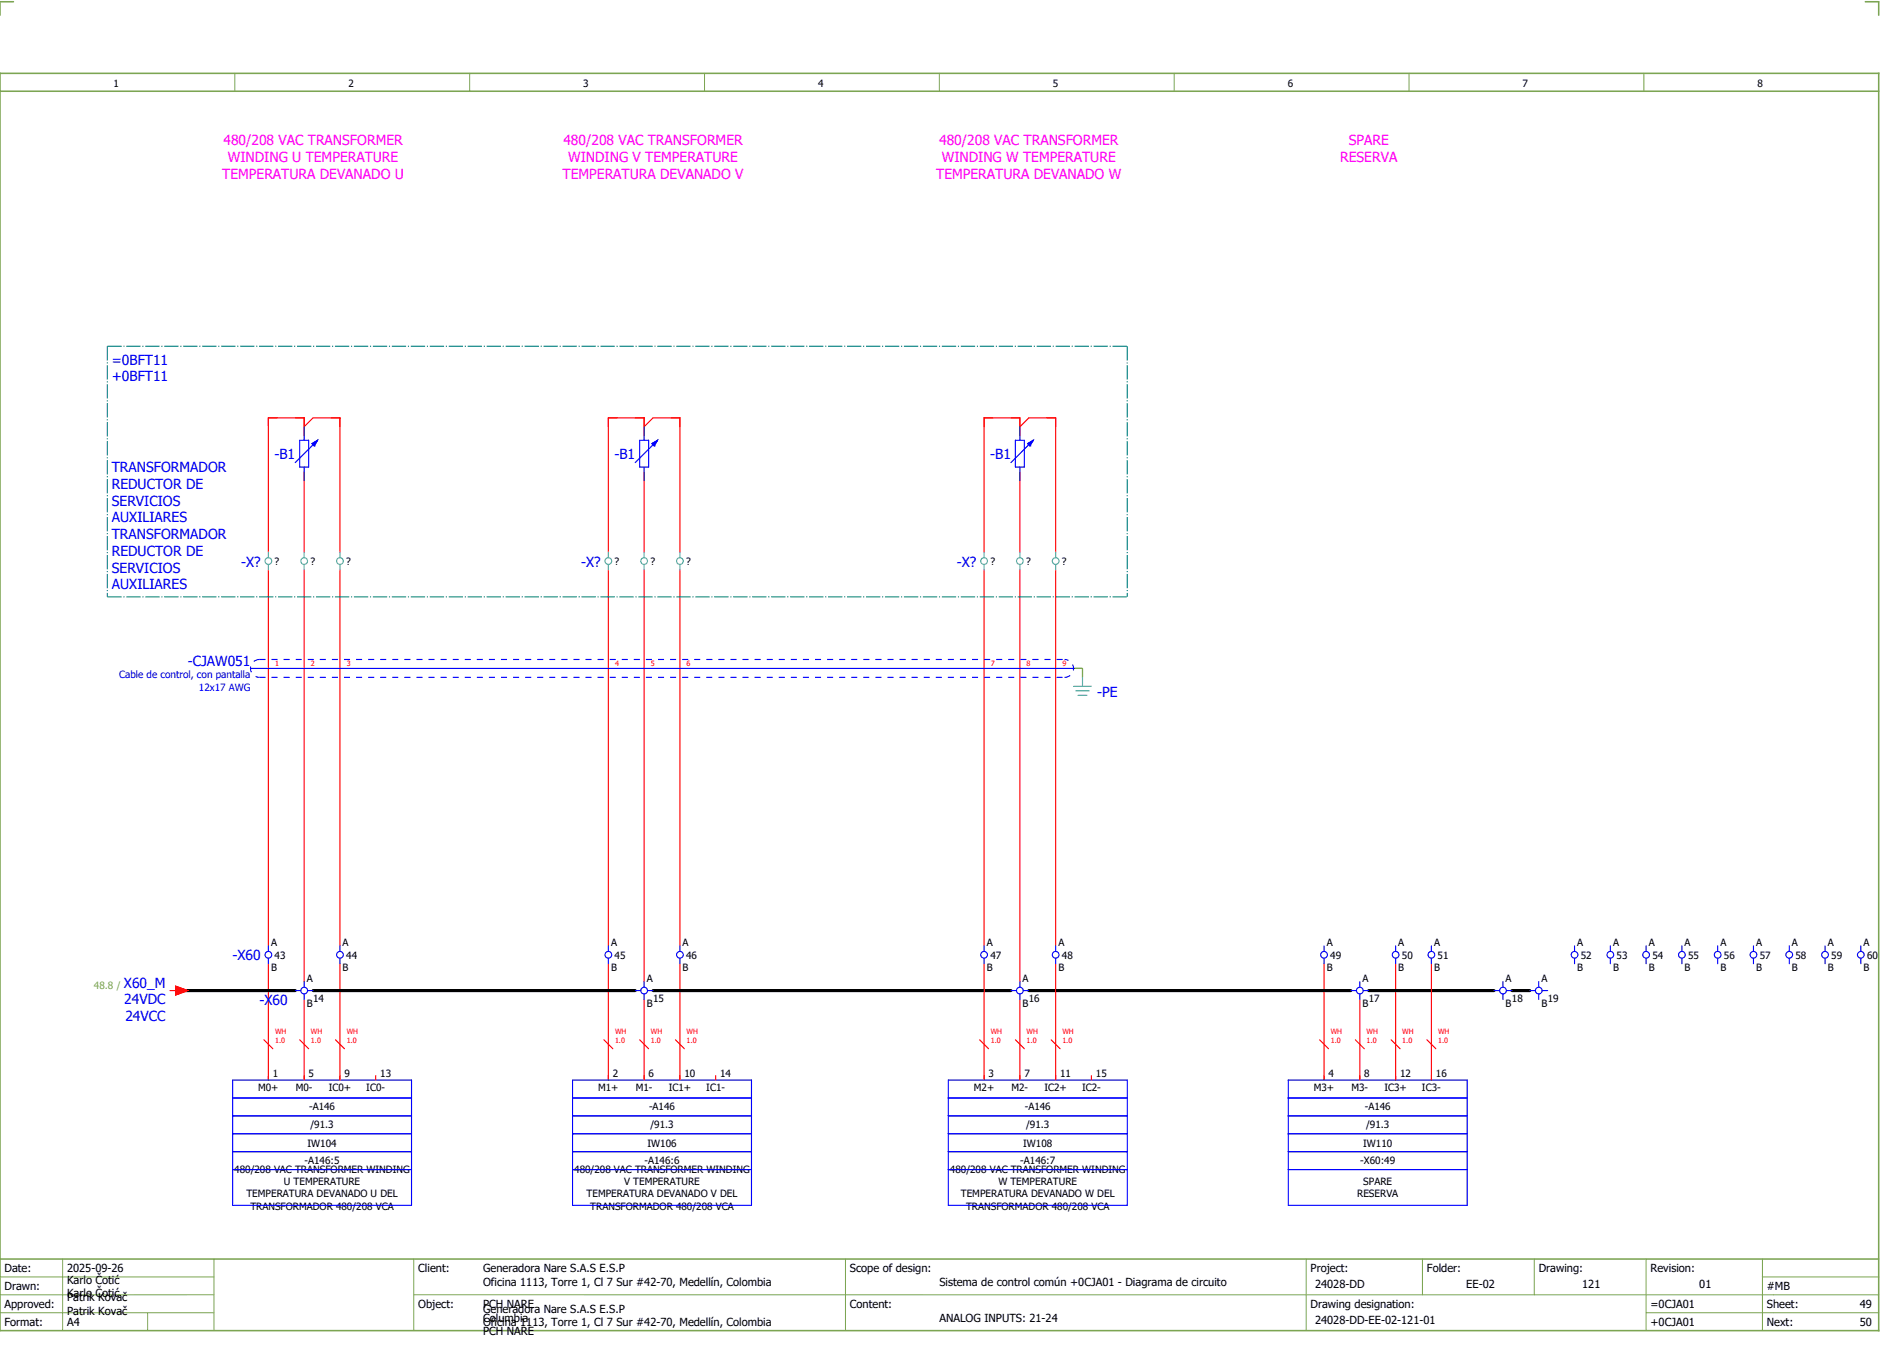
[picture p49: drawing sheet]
<svg xmlns="http://www.w3.org/2000/svg" width="421mm" height="301mm" viewBox="0 0 421 301" stroke-linecap="round" stroke-linejoin="round" font-family="sans-serif">
<defs><g id="words">
<g font-size="3.1" fill="#f0f">
<text x="50" y="32.5">480/208 VAC TRANSFORMER</text>
<text x="126" y="32.5">480/208 VAC TRANSFORMER</text>
<text x="210" y="32.5">480/208 VAC TRANSFORMER</text>
<text x="301.5" y="32.5">SPARE</text>
<text x="49.7" y="40">TEMPERATURA DEVANADO U</text>
<text x="50.9" y="36.3">WINDING U TEMPERATURE</text>
<text x="125.8" y="40">TEMPERATURA DEVANADO V</text>
<text x="127" y="36.3">WINDING V TEMPERATURE</text>
<text x="209.3" y="40">TEMPERATURA DEVANADO W</text>
<text x="210.6" y="36.3">WINDING W TEMPERATURE</text>
<text x="299.6" y="36.3">RESERVA</text>
</g>
<g font-size="3.1" fill="#00f">
<text x="25" y="81.5">=0BFT11</text>
<text x="25" y="85.3">+0BFT11</text>
<text x="25" y="105.5">TRANSFORMADOR</text>
<text x="61.3" y="102.6">-B1</text>
<text x="137.3" y="102.6">-B1</text>
<text x="221.3" y="102.6">-B1</text>
<text x="25" y="109.3">REDUCTOR DE</text>
<text x="25" y="113">SERVICIOS</text>
<text x="25" y="116.8">AUXILIARES</text>
<text x="25" y="120.5">TRANSFORMADOR</text>
<text x="25" y="124.3">REDUCTOR DE</text>
<text x="25" y="128">SERVICIOS</text>
<text x="25" y="131.8">AUXILIARES</text>
<text x="53.9" y="126.6">-X?</text>
<text x="129.9" y="126.6">-X?</text>
<text x="213.9" y="126.6">-X?</text>
<text x="42" y="148.8">-CJAW051</text>
<text x="245.3" y="155.7">-PE</text>
<text x="52" y="214.6">-X60</text>
<text x="27.7" y="220.8">X60_M</text>
<text x="27.8" y="224.5">24VDC</text>
<text x="58" y="224.7">-X60</text>
<text x="28" y="228.3">24VCC</text>
</g>
<g font-size="2.5">
<text x="1" y="284.4">Date:</text>
<text x="15" y="286.9">Karlo Čotić</text>
<text x="15" y="284.4">2025-09-26</text>
<text x="93.5" y="284.4">Client:</text>
<text x="108" y="284.4">Generadora Nare S.A.S E.S.P</text>
<text x="108" y="287.4">Oficina 1113, Torre 1, Cl 7 Sur #42-70, Medellín, Colombia</text>
<text x="190" y="284.4">Scope of design:</text>
<text x="210" y="287.4">Sistema de control común +0CJA01 - Diagrama de circuito</text>
<text x="293" y="284.4">Project:</text>
<text x="294" y="287.9">24028-DD</text>
<text x="319" y="284.4">Folder:</text>
<text x="327.8" y="287.9">EE-02</text>
<text x="344" y="284.4">Drawing:</text>
<text x="353.7" y="287.9">121</text>
<text x="369" y="284.4">Revision:</text>
<text x="379.9" y="287.9">01</text>
<text x="1" y="288.4">Drawn:</text>
<text x="1" y="292.4">Approved:</text>
<text x="15" y="289.9">Karlo Čotić</text>
<text x="15" y="290.9">Patrik Kovač</text>
<text x="15" y="293.9">Patrik Kovač</text>
<text x="93.5" y="292.4">Object:</text>
<text x="108" y="293.4">Generadora Nare S.A.S E.S.P</text>
<text x="108" y="292.4">PCH NARE</text>
<text x="190" y="292.4">Content:</text>
<text x="293" y="292.4">Drawing designation:</text>
<text x="369" y="292.4">=0CJA01</text>
<text x="395" y="292.4">Sheet:</text>
<text x="395" y="288.4">#MB</text>
<text x="415.8" y="292.4">49</text>
<text x="1" y="296.4">Format:</text>
<text x="15" y="296.4">A4</text>
<text x="108" y="296.4">Oficina 1113, Torre 1, Cl 7 Sur #42-70, Medellín, Colombia</text>
<text x="108" y="295.4">Columbia</text>
<text x="108" y="298.4">PCH NARE</text>
<text x="210" y="295.4">ANALOG INPUTS: 21-24</text>
<text x="294" y="295.9">24028-DD-EE-02-121-01</text>
<text x="369" y="296.4">+0CJA01</text>
<text x="395" y="296.4">Next:</text>
<text x="415.8" y="296.4">50</text>
</g>
<g font-size="2.2">
<text x="25.4" y="19.4">1</text>
<text x="77.9" y="19.4">2</text>
<text x="130.4" y="19.4">3</text>
<text x="182.9" y="19.4">4</text>
<text x="235.4" y="19.4">5</text>
<text x="287.9" y="19.4">6</text>
<text x="340.4" y="19.4">7</text>
<text x="392.9" y="19.4">8</text>
<text x="61.4" y="126.3">?</text>
<text x="69.4" y="126.3">?</text>
<text x="77.4" y="126.3">?</text>
<text x="137.4" y="126.3">?</text>
<text x="145.4" y="126.3">?</text>
<text x="153.4" y="126.3">?</text>
<text x="221.4" y="126.3">?</text>
<text x="229.4" y="126.3">?</text>
<text x="237.4" y="126.3">?</text>
<text x="60.6" y="211.5">A</text>
<text x="61.4" y="214.3">43</text>
<text x="76.6" y="211.5">A</text>
<text x="77.4" y="214.3">44</text>
<text x="136.6" y="211.5">A</text>
<text x="137.4" y="214.3">45</text>
<text x="152.6" y="211.5">A</text>
<text x="153.4" y="214.3">46</text>
<text x="220.6" y="211.5">A</text>
<text x="221.4" y="214.3">47</text>
<text x="236.6" y="211.5">A</text>
<text x="237.4" y="214.3">48</text>
<text x="296.6" y="211.5">A</text>
<text x="297.4" y="214.3">49</text>
<text x="312.6" y="211.5">A</text>
<text x="313.4" y="214.3">50</text>
<text x="320.6" y="211.5">A</text>
<text x="321.4" y="214.3">51</text>
<text x="352.6" y="211.5">A</text>
<text x="353.4" y="214.3">52</text>
<text x="360.6" y="211.5">A</text>
<text x="361.4" y="214.3">53</text>
<text x="368.6" y="211.5">A</text>
<text x="369.4" y="214.3">54</text>
<text x="376.6" y="211.5">A</text>
<text x="377.4" y="214.3">55</text>
<text x="384.6" y="211.5">A</text>
<text x="385.4" y="214.3">56</text>
<text x="392.6" y="211.5">A</text>
<text x="393.4" y="214.3">57</text>
<text x="400.6" y="211.5">A</text>
<text x="401.4" y="214.3">58</text>
<text x="408.6" y="211.5">A</text>
<text x="409.4" y="214.3">59</text>
<text x="416.6" y="211.5">A</text>
<text x="417.4" y="214.3">60</text>
<text x="60.6" y="217">B</text>
<text x="68.6" y="219.5">A</text>
<text x="76.6" y="217">B</text>
<text x="136.6" y="217">B</text>
<text x="144.6" y="219.5">A</text>
<text x="152.6" y="217">B</text>
<text x="220.6" y="217">B</text>
<text x="228.6" y="219.5">A</text>
<text x="236.6" y="217">B</text>
<text x="296.6" y="217">B</text>
<text x="304.6" y="219.5">A</text>
<text x="312.6" y="217">B</text>
<text x="320.6" y="217">B</text>
<text x="336.6" y="219.5">A</text>
<text x="344.6" y="219.5">A</text>
<text x="352.6" y="217">B</text>
<text x="360.6" y="217">B</text>
<text x="368.6" y="217">B</text>
<text x="376.6" y="217">B</text>
<text x="384.6" y="217">B</text>
<text x="392.6" y="217">B</text>
<text x="400.6" y="217">B</text>
<text x="408.6" y="217">B</text>
<text x="416.6" y="217">B</text>
<text x="68.6" y="225">B</text>
<text x="70" y="224">14</text>
<text x="144.6" y="225">B</text>
<text x="146" y="224">15</text>
<text x="228.6" y="225">B</text>
<text x="230" y="224">16</text>
<text x="304.6" y="225">B</text>
<text x="306" y="224">17</text>
<text x="336.6" y="225">B</text>
<text x="338" y="224">18</text>
<text x="344.6" y="225">B</text>
<text x="346" y="224">19</text>
<text x="57.7" y="243.8">M0+</text>
<text x="61" y="240.7">1</text>
<text x="66.1" y="243.8">M0-</text>
<text x="69" y="240.7">5</text>
<text x="73.5" y="243.8">IC0+</text>
<text x="77" y="240.7">9</text>
<text x="81.9" y="243.8">IC0-</text>
<text x="85" y="240.7">13</text>
<text x="133.7" y="243.8">M1+</text>
<text x="137" y="240.7">2</text>
<text x="142.1" y="243.8">M1-</text>
<text x="145" y="240.7">6</text>
<text x="149.5" y="243.8">IC1+</text>
<text x="153" y="240.7">10</text>
<text x="157.9" y="243.8">IC1-</text>
<text x="161" y="240.7">14</text>
<text x="217.7" y="243.8">M2+</text>
<text x="221" y="240.7">3</text>
<text x="226.1" y="243.8">M2-</text>
<text x="229" y="240.7">7</text>
<text x="233.5" y="243.8">IC2+</text>
<text x="237" y="240.7">11</text>
<text x="241.9" y="243.8">IC2-</text>
<text x="245" y="240.7">15</text>
<text x="293.7" y="243.8">M3+</text>
<text x="297" y="240.7">4</text>
<text x="302.1" y="243.8">M3-</text>
<text x="305" y="240.7">8</text>
<text x="309.5" y="243.8">IC3+</text>
<text x="313" y="240.7">12</text>
<text x="317.9" y="243.8">IC3-</text>
<text x="321" y="240.7">16</text>
<text x="69.1" y="248.1">-A146</text>
<text x="145.1" y="248.1">-A146</text>
<text x="229.1" y="248.1">-A146</text>
<text x="305.1" y="248.1">-A146</text>
<text x="68.7" y="256.3">IW104</text>
<text x="69.4" y="252.1">/91.3</text>
<text x="144.7" y="256.3">IW106</text>
<text x="145.4" y="252.1">/91.3</text>
<text x="228.7" y="256.3">IW108</text>
<text x="229.4" y="252.1">/91.3</text>
<text x="304.7" y="256.3">IW110</text>
<text x="305.4" y="252.1">/91.3</text>
<text x="52.4" y="262.2">480/208 VAC TRANSFORMER WINDING</text>
<text x="68.1" y="260.1">-A146:5</text>
<text x="128.4" y="262.2">480/208 VAC TRANSFORMER WINDING</text>
<text x="144.1" y="260.1">-A146:6</text>
<text x="212.4" y="262.2">480/208 VAC TRANSFORMER WINDING</text>
<text x="228.1" y="260.1">-A146:7</text>
<text x="304.1" y="260.1">-X60:49</text>
<text x="55.1" y="267.6">TEMPERATURA DEVANADO U DEL</text>
<text x="63.5" y="264.9">U TEMPERATURE</text>
<text x="131.2" y="267.6">TEMPERATURA DEVANADO V DEL</text>
<text x="139.5" y="264.9">V TEMPERATURE</text>
<text x="214.8" y="267.6">TEMPERATURA DEVANADO W DEL</text>
<text x="223.2" y="264.9">W TEMPERATURE</text>
<text x="303.4" y="267.6">RESERVA</text>
<text x="304.8" y="264.9">SPARE</text>
<text x="56" y="270.3">TRANSFORMADOR 480/208 VCA</text>
<text x="132" y="270.3">TRANSFORMADOR 480/208 VCA</text>
<text x="216" y="270.3">TRANSFORMADOR 480/208 VCA</text>
</g>
<g font-size="2.2" fill="#00f">
<text x="26.6" y="151.6">Cable de control, con pantalla</text>
<text x="44.5" y="154.3">12x17 AWG</text>
</g>
<text font-size="2.2" fill="#7ca552" x="21" y="220.9">48.8 /</text>
<g font-size="1.6" fill="#f00">
<text x="61.5" y="148.9">1</text>
<text x="69.5" y="148.9">2</text>
<text x="77.5" y="148.9">3</text>
<text x="137.5" y="148.9">4</text>
<text x="145.5" y="148.9">5</text>
<text x="153.5" y="148.9">6</text>
<text x="221.5" y="148.9">7</text>
<text x="229.5" y="148.9">8</text>
<text x="237.5" y="148.9">9</text>
<text x="61.5" y="233.1">1.0</text>
<text x="61.5" y="231.1">WH</text>
<text x="69.5" y="233.1">1.0</text>
<text x="69.5" y="231.1">WH</text>
<text x="77.5" y="233.1">1.0</text>
<text x="77.5" y="231.1">WH</text>
<text x="137.5" y="233.1">1.0</text>
<text x="137.5" y="231.1">WH</text>
<text x="145.5" y="233.1">1.0</text>
<text x="145.5" y="231.1">WH</text>
<text x="153.5" y="233.1">1.0</text>
<text x="153.5" y="231.1">WH</text>
<text x="221.5" y="233.1">1.0</text>
<text x="221.5" y="231.1">WH</text>
<text x="229.5" y="233.1">1.0</text>
<text x="229.5" y="231.1">WH</text>
<text x="237.5" y="233.1">1.0</text>
<text x="237.5" y="231.1">WH</text>
<text x="297.5" y="233.1">1.0</text>
<text x="297.5" y="231.1">WH</text>
<text x="305.5" y="233.1">1.0</text>
<text x="305.5" y="231.1">WH</text>
<text x="313.5" y="233.1">1.0</text>
<text x="313.5" y="231.1">WH</text>
<text x="321.5" y="233.1">1.0</text>
<text x="321.5" y="231.1">WH</text>
</g>
</g></defs>
<path d="M0 16.4h420v281h-420zM3 .4h-3v3M417 .4h3v3M0 20.4h420M0 281.4h420" fill="none" stroke="#7ca552" stroke-width=".35"/>
<g fill="none" stroke="#7ca552" stroke-width=".22">
<path d="M52.5 16.4v4M105 16.4v4M157.5 16.4v4M210 16.4v4M262.5 16.4v4M315 16.4v4M367.5 16.4v4M0 285.4h47.8M0 293.4h47.8M14 281.4v16M33 293.4v4M47.8 281.4v16"/>
<path d="M47.8 289.4h-47.8M92.5 281.4v16M92.5 289.4h327.5M189 281.4v16M292 281.4v15.8M318 281.4v8M343 281.4v8M368 281.4v15.8M368 293.4h52M394 285.4h26M394 281.4v15.8"/>
</g>
<g fill="none" stroke="#f00" stroke-width=".25">
<path d="M68 97.4v-4h-8v30M68 95.4l2-2h6v30M144 97.4v-4h-8v30M144 95.4l2-2h6v30M228 97.4v-4h-8v30M228 95.4l2-2h6v30M68 105.4v18M144 105.4v18M228 105.4v18M60 127.4v84M68 127.4v92M76 127.4v84"/>
<path d="M136 127.4v84M144 127.4v92M152 127.4v84M220 127.4v84M228 127.4v92M236 127.4v84M60 215.4v26M76 215.4v26M136 215.4v26M152 215.4v26M220 215.4v26M236 215.4v26"/>
<path d="M296 215.4v26M312 215.4v26M320 215.4v26M38 221.4h1.3M39.3 220.4l2.7 1-2.7 1zM59 232.4l2 2M67 232.4l2 2M68 223.4v18M75 232.4l2 2M135 232.4l2 2M143 232.4l2 2M144 223.4v18"/>
<path d="M151 232.4l2 2M219 232.4l2 2M227 232.4l2 2M228 223.4v18M235 232.4l2 2M295 232.4l2 2M303 232.4l2 2M304 223.4v18M311 232.4l2 2M319 232.4l2 2M84 240.4v1M160 240.4v1"/>
<path d="M244 240.4v1"/>
</g>
<path d="M240 149.4h2M242 149.4v2" fill="none" stroke="#00be00" stroke-width=".25" stroke-dasharray="3.2 .4 .3 .4" stroke-linecap="butt"/>
<path d="M40 221.4h26M70 221.4h72M146 221.4h80M230 221.4h72M306 221.4h28M338 221.4h4" fill="none" stroke="#000" stroke-width=".7"/>
<g fill="none" stroke="#00f" stroke-width=".25">
<path d="M67 98.4h2v6h-2zM68 95.4v3M70.3 99.6h.1M71 98.4l-.7 1.2M71 98.4l-1.2 .7 .5 .5M71 98.4l-5 5M143 98.4h2v6h-2zM144 95.4v3M146.3 99.6h.1M147 98.4l-.7 1.2M147 98.4l-1.2 .7 .5 .5M147 98.4l-5 5"/>
<path d="M227 98.4h2v6h-2zM228 95.4v3M230.2 99.6h.1M231 98.4l-.8 1.2M231 98.4l-1.2 .7 .4 .5M231 98.4l-5 5M68 104.4v3M144 104.4v3M228 104.4v3M56 149.4h184M60 211.4v1.2M60 214.1v1.3"/>
<path d="M68 219.4v1.2M76 211.4v1.2M76 214.1v1.3M136 211.4v1.2M136 214.1v1.3M144 219.4v1.2M152 211.4v1.2M152 214.1v1.3M220 211.4v1.2M220 214.1v1.3M228 219.4v1.2M236 211.4v1.2"/>
<path d="M236 214.1v1.3M296 211.4v1.2M296 214.1v1.3M304 219.4v1.2M312 211.4v1.2M312 214.1v1.3M320 211.4v1.2M320 214.1v1.3M336 219.4v1.2M344 219.4v1.2M352 211.4v1.2M352 214.1v1.3"/>
<path d="M360 211.4v1.2M360 214.1v1.3M368 211.4v1.2M368 214.1v1.3M376 211.4v1.2M376 214.1v1.3M384 211.4v1.2M384 214.1v1.3M392 211.4v1.2M392 214.1v1.3M400 211.4v1.2M400 214.1v1.3"/>
<path d="M408 211.4v1.2M408 214.1v1.3M416 211.4v1.2M416 214.1v1.3M66 221.4h1.3M68 222.1v1.3M68.8 221.4h1.2M142 221.4h1.2M144 222.1v1.3M144.8 221.4h1.2M226 221.4h1.2M228 222.1v1.3"/>
<path d="M228.7 221.4h1.3M302 221.4h1.2M304 222.1v1.3M304.7 221.4h1.3M334 221.4h1.3M336 222.1v1.3M336.8 221.4h1.2M342 221.4h1.2M344 222.1v1.3M344.7 221.4h1.3M52 249.4h40M52 241.4h40v28h-40z"/>
<path d="M52 245.4h40M52 257.4h40M52 253.4h40M128 249.4h40M128 245.4h40M128 257.4h40M128 253.4h40M128 241.4h40v28h-40zM212 249.4h40M212 245.4h40M212 257.4h40M212 253.4h40"/>
<path d="M212 241.4h40v28h-40zM288 249.4h40M288 245.4h40M288 257.4h40M288 253.4h40M288 241.4h40v28h-40zM52 261.4h40M128 261.4h40M212 261.4h40M288 261.4h40"/>
<circle cx="60" cy="213.4" r=".75"/>
<circle cx="76" cy="213.4" r=".75"/>
<circle cx="136" cy="213.4" r=".75"/>
<circle cx="152" cy="213.4" r=".75"/>
<circle cx="220" cy="213.4" r=".75"/>
<circle cx="236" cy="213.4" r=".75"/>
<circle cx="296" cy="213.4" r=".75"/>
<circle cx="312" cy="213.4" r=".75"/>
<circle cx="320" cy="213.4" r=".75"/>
<circle cx="352" cy="213.4" r=".75"/>
<circle cx="360" cy="213.4" r=".75"/>
<circle cx="368" cy="213.4" r=".75"/>
<circle cx="376" cy="213.4" r=".75"/>
<circle cx="384" cy="213.4" r=".75"/>
<circle cx="392" cy="213.4" r=".75"/>
<circle cx="400" cy="213.4" r=".75"/>
<circle cx="408" cy="213.4" r=".75"/>
<circle cx="416" cy="213.4" r=".75"/>
<circle cx="68" cy="221.4" r=".75"/>
<circle cx="144" cy="221.4" r=".75"/>
<circle cx="228" cy="221.4" r=".75"/>
<circle cx="304" cy="221.4" r=".75"/>
<circle cx="336" cy="221.4" r=".75"/>
<circle cx="344" cy="221.4" r=".75"/>
</g>
<path d="M24 77.4h228M24 77.4v56M252 77.4v56M24 133.4h228" fill="none" stroke="#007f7f" stroke-width=".25" stroke-dasharray="3.2 .4 .3 .4" stroke-linecap="butt"/>
<g fill="#00f" stroke="#00f" stroke-width=".22">
<path d="M69.8 99.1l1.2-.7-.7 1.2z"/>
<path d="M145.8 99.1l1.2-.7-.7 1.2z"/>
<path d="M229.8 99.1l1.2-.7-.8 1.2z"/>
</g>
<g fill="none" stroke="#52a5a5" stroke-width=".25">
<path d="M60 123.4v1.2M60 126.1v1.3M68 123.4v1.2M68 126.1v1.3M76 123.4v1.2M76 126.1v1.3M136 123.4v1.2M136 126.1v1.3M144 123.4v1.2M144 126.1v1.3M152 123.4v1.2M152 126.1v1.3"/>
<path d="M220 123.4v1.2M220 126.1v1.3M228 123.4v1.2M228 126.1v1.3M236 123.4v1.2M236 126.1v1.3M240 153.4h4M240.5 154.4h3M241 155.4h2M242 151.4v2"/>
<circle cx="60" cy="125.4" r=".75"/>
<circle cx="68" cy="125.4" r=".75"/>
<circle cx="76" cy="125.4" r=".75"/>
<circle cx="136" cy="125.4" r=".75"/>
<circle cx="144" cy="125.4" r=".75"/>
<circle cx="152" cy="125.4" r=".75"/>
<circle cx="220" cy="125.4" r=".75"/>
<circle cx="228" cy="125.4" r=".75"/>
<circle cx="236" cy="125.4" r=".75"/>
</g>
<path d="M58 151.4h180M58 147.4h180M58 147.4a2 2 0 0 0-2 2 2 2 0 0 0 2 2M238 151.4a2 2 0 0 0 2-2 2 2 0 0 0-2-2" fill="none" stroke="#00f" stroke-width=".25" stroke-dasharray="1.4 1.4" stroke-linecap="butt"/>
<path d="M39.3 220.4l2.7 1-2.7 1z" fill="#f00" stroke="#f00" stroke-width=".22"/>
<use href="#words"/>
</svg>
